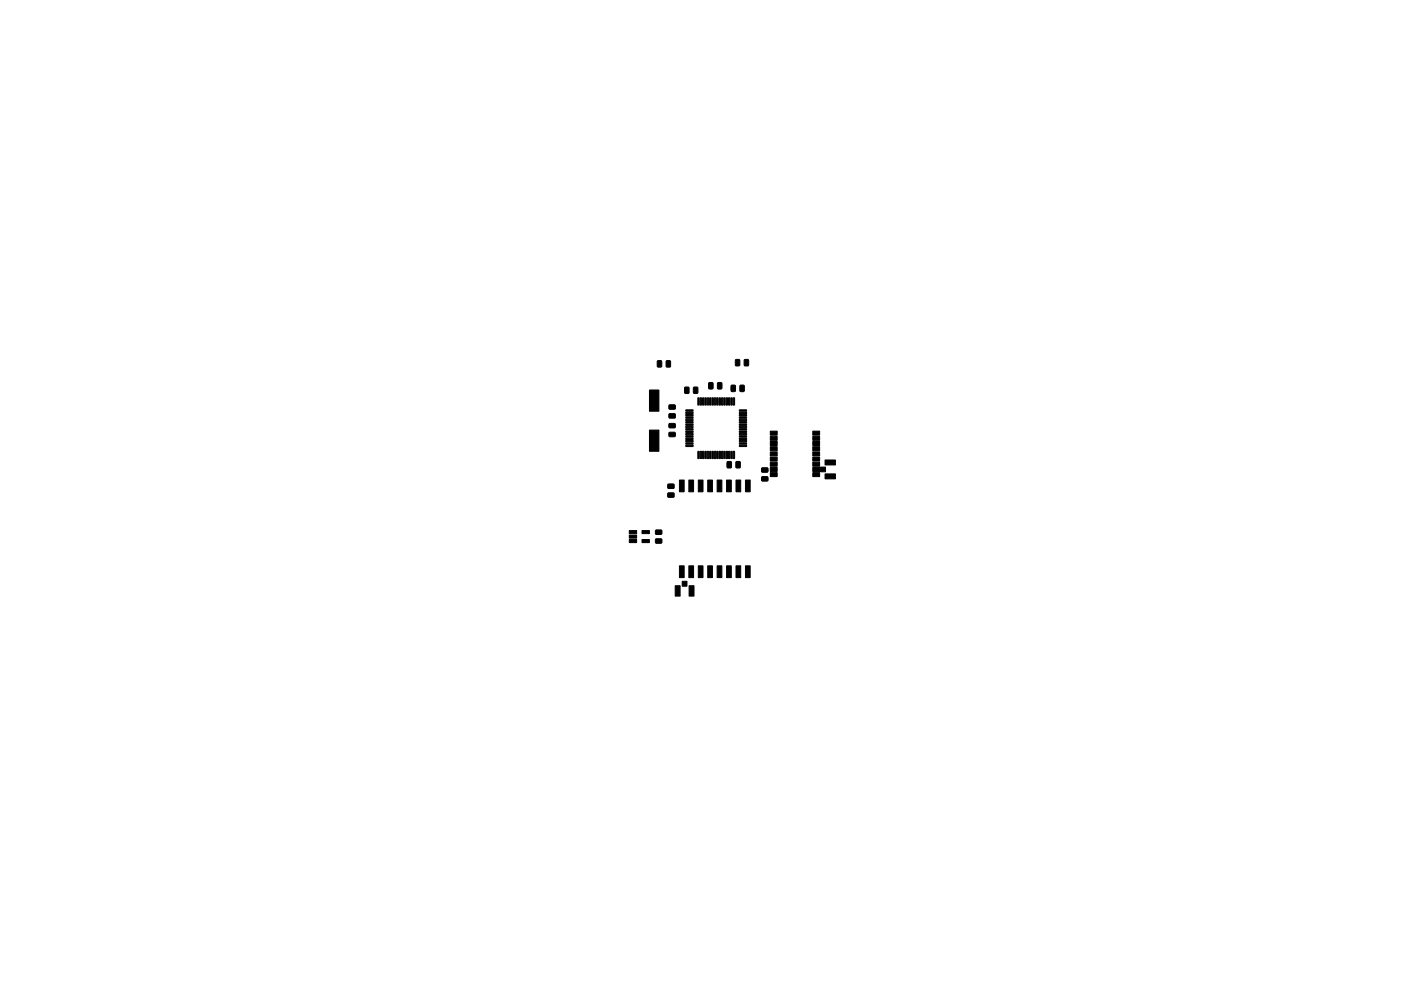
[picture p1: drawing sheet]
<svg xmlns="http://www.w3.org/2000/svg" width="297mm" height="210mm" viewBox="0 0 297 210" stroke-linecap="round" stroke-linejoin="round" font-family="sans-serif">
<g fill="#000" stroke="#000" stroke-width=".21">
<path d="M139.4 76.6h.9l-.1 1.3-.8-.1zM141.3 76.6h.8v1.3l-.8-.1zM156 76.3l.8 .1v1.2l-.9-.1zM157.8 76.3l.9 .1-.1 1.2-.8-.1zM137.7 91.2h2v4.5h-2zM137.7 82.7h2v4.5h-2zM141.9 87.8h1.2l.1 .8-1.3 .1zM141.9 85.9h1.2l.1 .8-1.3 .1zM141.9 89.9h1.2l.1 .8-1.3 .1zM141.9 91.8l1.2-.1 .1 .9h-1.3zM145.2 82.2l.7-.1 .2 .1v1.1l-.1 .2-.8-.1zM145.4 87l1.5-.1v.3h-1.4z"/>
<path d="M145.4 87.5l1.5-.1v.3h-1.4zM145.4 88l1.5-.1v.3h-1.4zM145.4 88.5l1.5-.1v.3h-1.4zM145.4 89l1.5-.1v.3h-1.4zM145.4 89.5l1.5-.1v.3h-1.4zM145.4 90l1.5-.1v.3h-1.4zM145.4 90.5l1.5-.1v.3h-1.4zM145.4 91l1.5-.1v.3h-1.4zM145.4 91.5l1.5-.1v.3h-1.4zM145.4 92l1.5-.1v.3h-1.4zM145.4 92.5l1.5-.1v.3h-1.4zM145.4 93l1.5-.1v.3h-1.4z"/>
<path d="M145.4 93.5l1.5-.1v.3h-1.4zM145.4 94l1.5-.1v.3h-1.4zM145.4 94.5l1.5-.1v.3h-1.4zM147.1 82.2h.8v1.3l-.9-.1zM148 95.8h.2v1.5l-.2-.1zM148 84.4l.2 .1v1.4h-.2zM148.5 95.8h.2v1.5l-.2-.1zM148.5 84.4l.2 .1v1.4h-.2zM149 95.8h.2v1.5l-.2-.1zM149 84.4l.2 .1v1.4h-.2zM149.5 95.8h.2v1.5l-.2-.1zM149.5 84.4l.2 .1v1.4h-.2z"/>
<path d="M150 95.8h.2v1.5l-.2-.1zM150 84.4l.2 .1v1.4h-.2zM150.5 95.8h.2v1.5l-.2-.1zM150.5 84.4l.2 .1v1.4h-.2zM150.3 81.2l.9 .1-.1 1.2-.8-.1zM151 95.8h.2v1.5l-.2-.1zM151 84.4l.2 .1v1.4h-.2zM151.5 95.8h.2v1.5l-.2-.1zM151.5 84.4l.2 .1v1.4h-.2zM152 95.8h.2v1.5l-.2-.1zM152 84.4l.2 .1v1.4h-.2zM152.5 95.8h.2v1.5l-.2-.1z"/>
<path d="M152.5 84.4l.2 .1v1.4h-.2zM152.2 81.2l.8 .1v1.2l-.9-.1zM153 95.8h.2v1.5l-.2-.1zM153 84.4l.2 .1v1.4h-.2zM153.5 95.8h.2v1.5l-.2-.1zM153.5 84.4l.2 .1v1.4h-.2zM154 95.8h.2v1.5l-.2-.1zM154 84.4l.2 .1v1.4h-.2zM154.5 95.8h.2v1.5l-.2-.1zM154.5 84.4l.2 .1v1.4h-.2zM154.2 98h.9l-.1 1.3-.8-.1zM155 95.8h.2v1.5l-.2-.1z"/>
<path d="M155 84.4l.2 .1v1.4h-.2zM155.5 95.8h.2v1.5l-.2-.1zM155.5 84.4l.2 .1v1.4h-.2zM155 81.8h.9l-.1 1.3-.8-.1zM156.1 98h.8v1.3l-.9-.1zM156.9 81.8h.9l-.1 1.3-.8-.1zM156.8 94.5l1.4-.1 .1 .3h-1.5zM156.8 94l1.4-.1 .1 .3h-1.5zM156.8 93.5l1.4-.1 .1 .3h-1.5zM156.8 93l1.4-.1 .1 .3h-1.5zM156.8 92.5l1.4-.1 .1 .3h-1.5zM156.8 92l1.4-.1 .1 .3h-1.5z"/>
<path d="M156.8 91.5l1.4-.1 .1 .3h-1.5zM156.8 91l1.4-.1 .1 .3h-1.5zM156.8 90.5l1.4-.1 .1 .3h-1.5zM156.8 90l1.4-.1 .1 .3h-1.5zM156.8 89.5l1.4-.1 .1 .3h-1.5zM156.8 89l1.4-.1 .1 .3h-1.5zM156.8 88.5l1.4-.1 .1 .3h-1.5zM156.8 88l1.4-.1 .1 .3h-1.5zM156.8 87.5l1.4-.1 .1 .3h-1.5zM156.8 87l1.4-.1 .1 .3h-1.5zM161.5 99.3h1.2l.1 .8-1.2 .1zM163.3 91.5h1.5v.8h-1.5z"/>
<path d="M163.3 92.6h1.5v.8h-1.5zM163.3 93.7h1.5v.8h-1.5zM163.3 94.8h1.5v.8h-1.5zM163.3 95.9h1.5v.8h-1.5zM163.3 97h1.5v.8h-1.5zM163.3 98.1h1.5v.8h-1.5zM172.3 98.1h1.5v.8h-1.5zM172.3 97h1.5v.8h-1.5zM172.3 95.9h1.5v.8h-1.5zM172.3 94.8h1.5v.8h-1.5zM172.3 93.7h1.5v.8h-1.5zM172.3 92.6h1.5v.8h-1.5z"/>
<path d="M172.3 91.5h1.5v.8h-1.5zM174.9 97.6h2.2v1h-2.2zM133.4 112.6h1.6v.6h-1.6zM133.4 113.5h1.6v.7h-1.6zM133.4 114.5h1.6v.6h-1.6zM136.1 114.5h1.6v.6h-1.6zM136.1 112.6h1.6v.6h-1.6zM139 114.4l1.2-.1 .1 .9h-1.2zM139 112.5h1.2l.1 .8-1.2 .1zM141.6 102.7h1.2l.1 .8-1.2 .1zM141.6 104.6h1.2l.1 .8-1.2 .1zM144.1 101.8h1v2.5h-1z"/>
<path d="M146 101.8h1v2.5h-1zM148 101.8h1v2.5h-1zM150 101.8h1v2.5h-1zM152 101.8h1v2.5h-1zM154 101.8h1v2.5h-1zM156 101.8h1v2.5h-1zM158 101.8h1v2.5h-1zM161.5 101.2h1.2l.1 .8h-1.2zM163.3 99.2h1.5v.8h-1.5zM163.3 100.3h1.5v.8h-1.5zM172.3 100.3h1.5v.8h-1.5zM172.3 99.2h1.5v.8h-1.5z"/>
<path d="M174 99.1h1v1h-1zM174.9 100.5h2.2v1.1h-2.2zM143.2 124.3h1v2.2h-1zM144.1 120h1v2.5h-1zM144.6 123.3h1v1.1h-1zM146 120h1v2.5h-1zM146.1 124.3h1.1v2.2h-1.1zM148 120h1v2.5h-1zM150 120h1v2.5h-1zM152 120h1v2.5h-1zM154 120h1v2.5h-1zM156 120h1v2.5h-1z"/>
<path d="M158 120h1v2.5h-1z"/>
</g>
</svg>
